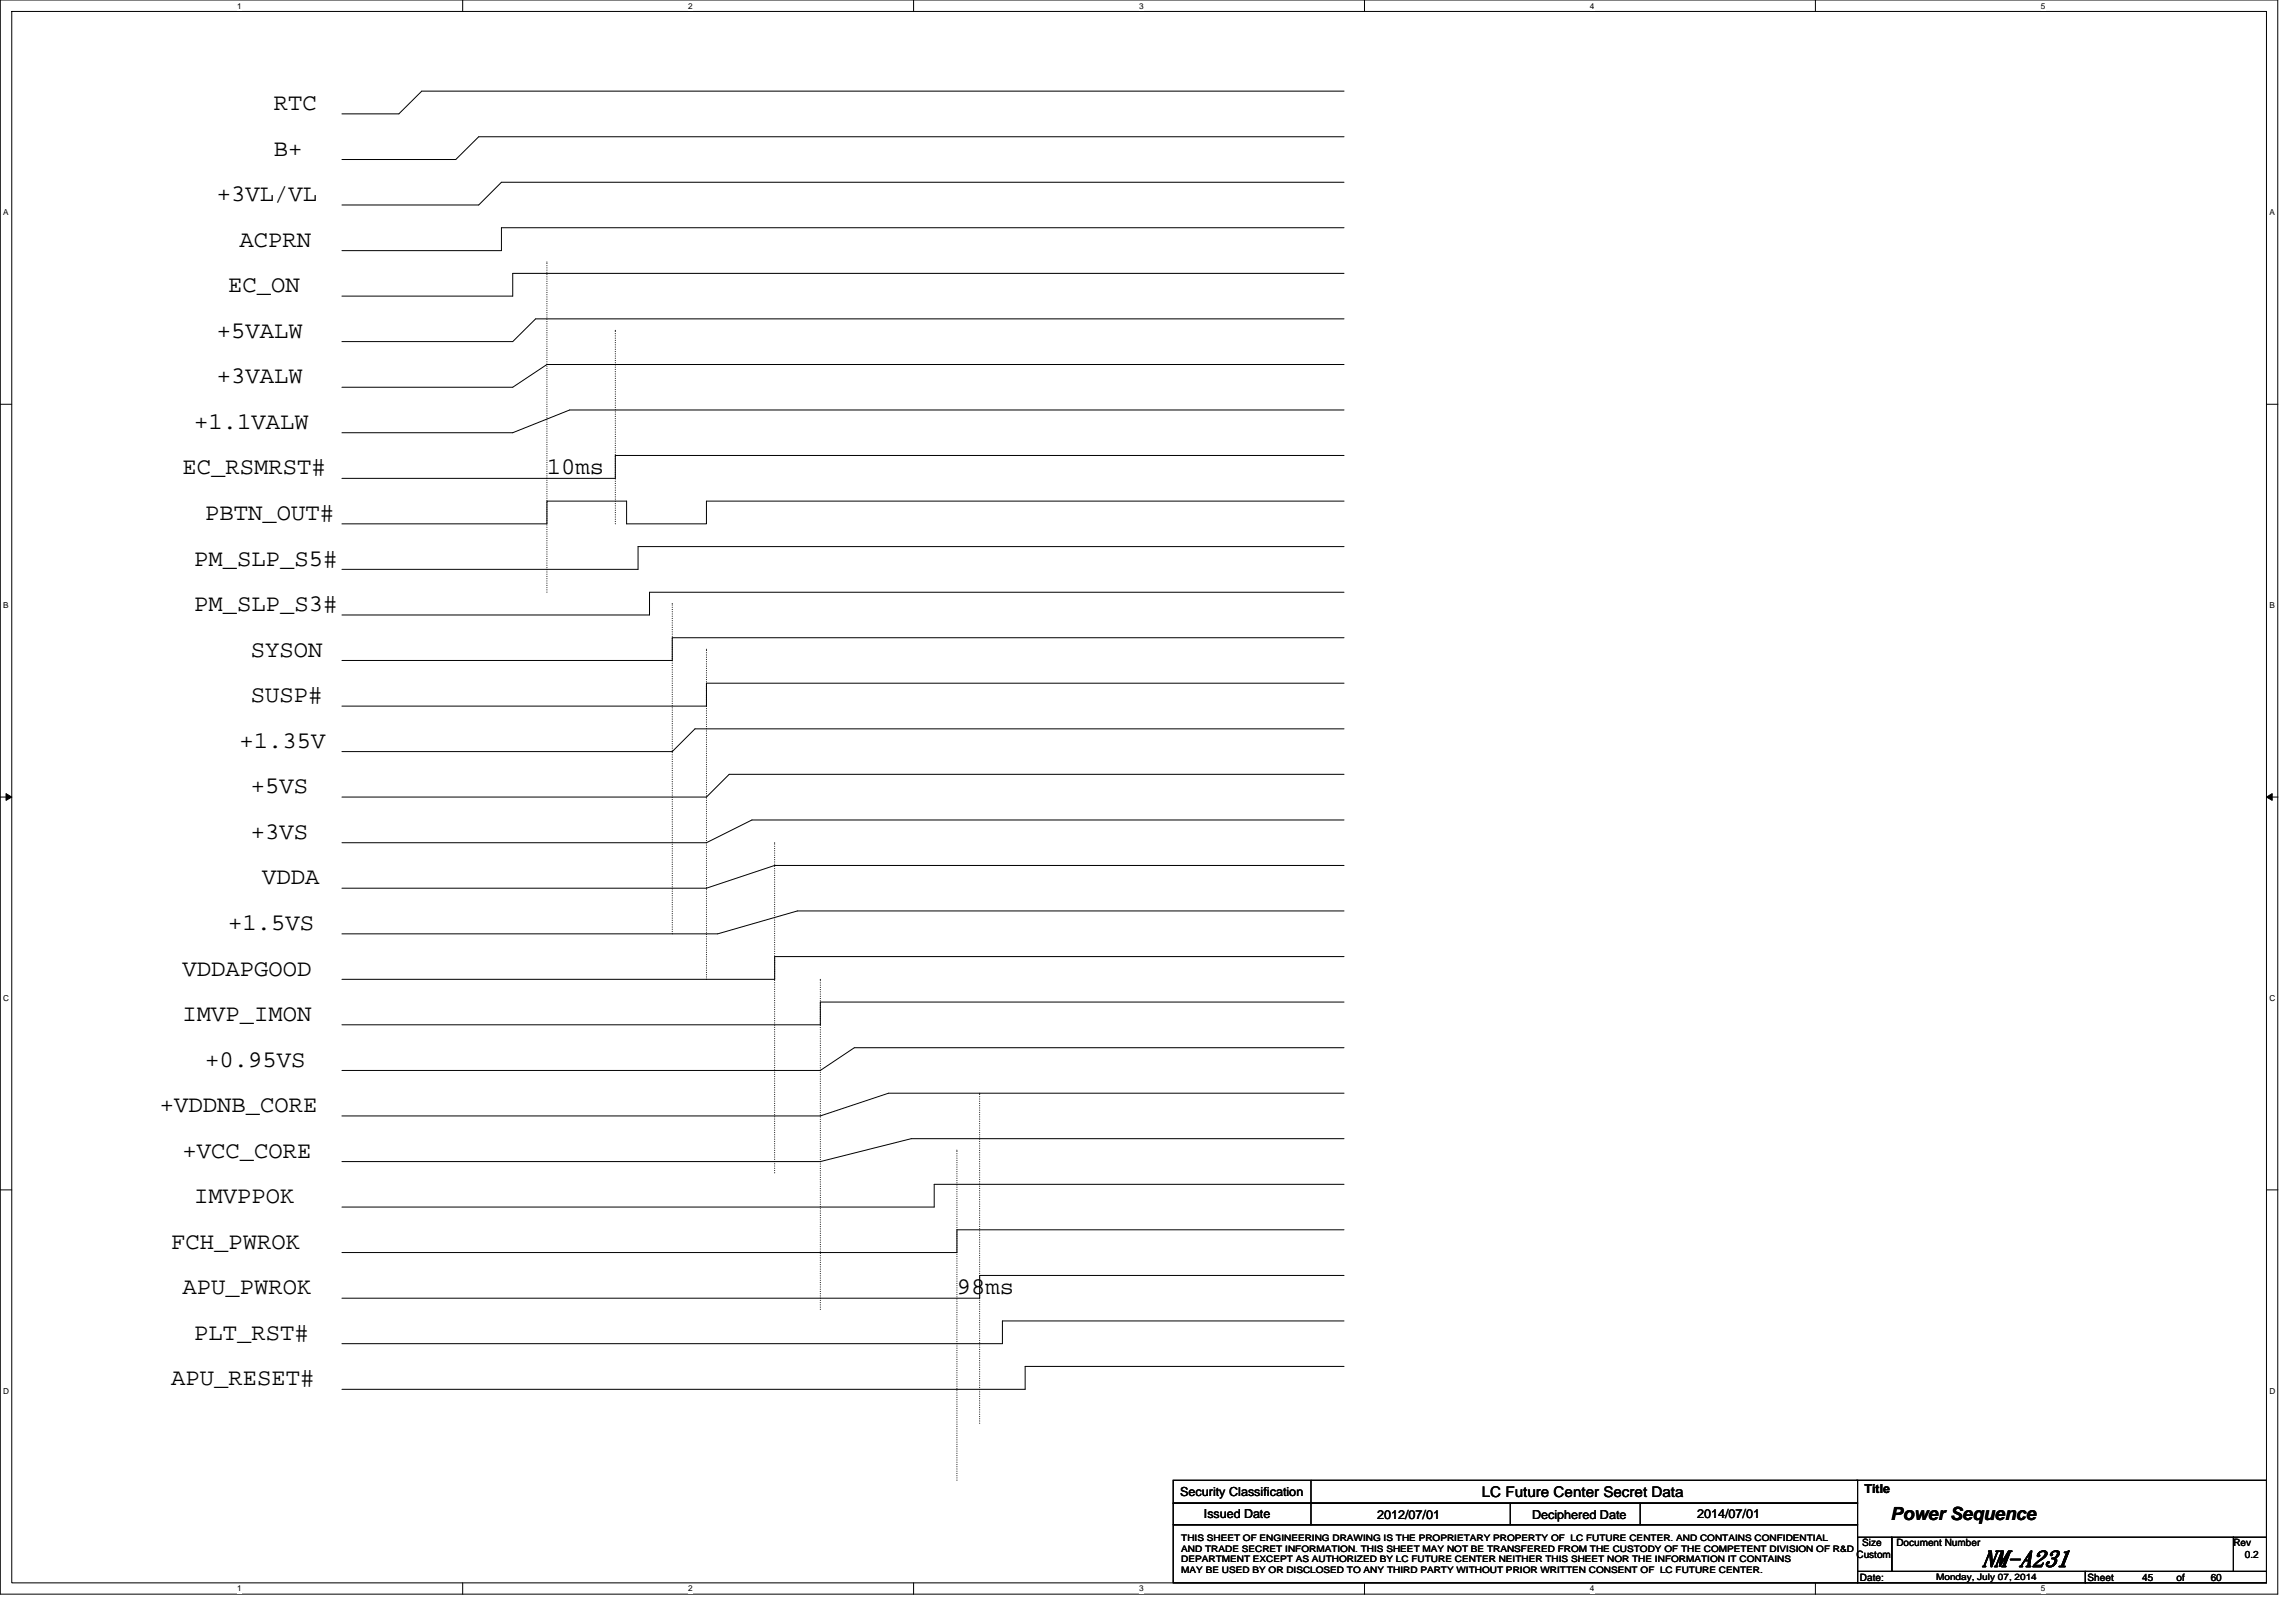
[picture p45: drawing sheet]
<svg xmlns="http://www.w3.org/2000/svg" width="297mm" height="210mm" viewBox="0 0 297 210" stroke-linecap="round" stroke-linejoin="round" font-family="sans-serif">
<defs><g id="words">
<g font-size="3.1">
<text x="35.4" y="14.2">RTC</text>
<text x="35.4" y="20.2">B+</text>
<text x="28" y="26">+3VL/VL</text>
<text x="31" y="31.9">ACPRN</text>
<text x="29.5" y="37.8">EC_ON</text>
<text x="28" y="43.7">+5VALW</text>
<text x="28" y="49.6">+3VALW</text>
<text x="25.1" y="55.5">+1.1VALW</text>
<text x="23.6" y="61.4">EC_RSMRST#</text>
<text x="70.8" y="61.4">10ms</text>
<text x="26.6" y="67.3">PBTN_OUT#</text>
<text x="25.1" y="73.2">PM_SLP_S5#</text>
<text x="25.1" y="79.1">PM_SLP_S3#</text>
<text x="32.5" y="85">SYSON</text>
<text x="32.5" y="90.8">SUSP#</text>
<text x="31" y="96.8">+1.35V</text>
<text x="32.5" y="102.6">+5VS</text>
<text x="32.5" y="108.5">+3VS</text>
<text x="33.9" y="114.4">VDDA</text>
<text x="29.5" y="120.3">+1.5VS</text>
<text x="23.6" y="126.2">VDDAPGOOD</text>
<text x="23.6" y="132.1">IMVP_IMON</text>
<text x="20.7" y="143.9">+VDDNB_CORE</text>
<text x="26.6" y="138">+0.95VS</text>
<text x="23.6" y="149.8">+VCC_CORE</text>
<text x="25.1" y="155.7">IMVPPOK</text>
<text x="22.1" y="161.6">FCH_PWROK</text>
<text x="23.6" y="167.5">APU_PWROK</text>
<text x="123.8" y="167.5">98ms</text>
<text x="25.1" y="173.4">PLT_RST#</text>
<text x="22.1" y="179.2">APU_RESET#</text>
</g>
<text font-size="3" x="256.4" y="202.6">NM-A231</text>
<text font-size="2.3" x="244.6" y="196.6">Power Sequence</text>
<text font-size="1.9" x="191.7" y="193.7">LC Future Center Secret Data</text>
<g font-size="1.6">
<text x="152.7" y="193.5">Security Classification</text>
<text x="155.8" y="196.3">Issued Date</text>
<text x="178.2" y="196.5">2012/07/01</text>
<text x="198.2" y="196.5">Deciphered Date</text>
<text x="219.6" y="196.3">2014/07/01</text>
<text x="241.2" y="193.1">Title</text>
</g>
<g font-size="1.3">
<text x="240.2" y="201.5">Custom</text>
<text x="240.9" y="200.1">Size</text>
<text x="245.3" y="200.1">Document Number</text>
<text x="288.9" y="200.1">Rev</text>
<text x="290.4" y="201.5">0.2</text>
<text x="240.6" y="204.5">Date:</text>
<text x="270.1" y="204.5">Sheet</text>
<text x="277.2" y="204.5">45</text>
<text x="281.6" y="204.5">of</text>
<text x="286" y="204.5">60</text>
</g>
<g font-size="1.2">
<text x="152.8" y="199.4">THIS SHEET OF ENGINEERING DRAWING IS THE PROPRIETARY PROPERTY OF LC FUTURE CENTER. AND CONTAINS CONFIDENTIAL</text>
<text x="152.8" y="200.8">AND TRADE SECRET INFORMATION. THIS SHEET MAY NOT BE TRANSFERED FROM THE CUSTODY OF THE COMPETENT DIVISION OF R&amp;D</text>
<text x="152.8" y="202.1">DEPARTMENT EXCEPT AS AUTHORIZED BY LC FUTURE CENTER NEITHER THIS SHEET NOR THE INFORMATION IT CONTAINS</text>
<text x="152.8" y="203.5">MAY BE USED BY OR DISCLOSED TO ANY THIRD PARTY WITHOUT PRIOR WRITTEN CONSENT OF LC FUTURE CENTER.</text>
<text x="250.5" y="204.4">Monday, July 07, 2014</text>
</g>
<g font-size="1.1">
<text x="30.7" y="1.1">1</text>
<text x="89" y="1.1">2</text>
<text x="147.4" y="1.1">3</text>
<text x="205.7" y="1.1">4</text>
<text x="264" y="1.1">5</text>
<text x=".4" y="27.8">A</text>
<text x="293.6" y="27.8">A</text>
<text x=".4" y="78.7">B</text>
<text x="293.6" y="78.7">B</text>
<text x=".4" y="129.5">C</text>
<text x="293.6" y="129.5">C</text>
<text x=".4" y="180.3">D</text>
<text x="293.6" y="180.3">D</text>
<text x="30.7" y="205.9">1</text>
<text x="89" y="205.9">2</text>
<text x="147.4" y="205.9">3</text>
<text x="205.7" y="205.9">4</text>
<text x="264" y="205.9">5</text>
</g>
</g></defs>
<path d="M0 0h294.7v206.2h-294.7zM1.5 1.5h291.7v203.3h-291.7z" fill="none" stroke="#000" stroke-width=".13"/>
<g fill="#fff">
<path d="M30.7 .1h.6v1.2h-.6z"/>
<path d="M30.7 204.9h.6v1.2h-.6z"/>
</g>
<path d="M59.9 0v1.5M59.9 204.8v1.5" fill="none" stroke="#000" stroke-width=".13"/>
<g fill="#fff">
<path d="M89 .1h.6v1.2h-.6z"/>
<path d="M89 204.9h.6v1.2h-.6z"/>
</g>
<path d="M118.2 0v1.5M118.2 204.8v1.5" fill="none" stroke="#000" stroke-width=".13"/>
<g fill="#fff">
<path d="M147.4 .1h.5v1.2h-.5z"/>
<path d="M147.4 204.9h.5v1.2h-.5z"/>
</g>
<path d="M176.5 0v1.5M176.5 204.8v1.5" fill="none" stroke="#000" stroke-width=".13"/>
<g fill="#fff">
<path d="M205.7 .1h.6v1.2h-.6z"/>
<path d="M205.7 204.9h.6v1.2h-.6z"/>
</g>
<path d="M234.9 0v1.5M234.9 204.8v1.5" fill="none" stroke="#000" stroke-width=".13"/>
<g fill="#fff">
<path d="M264 .1h.6v1.2h-.6z"/>
<path d="M264 204.9h.6v1.2h-.6z"/>
<path d="M.4 26.9h.7v1.2h-.7z"/>
<path d="M293.6 26.9h.7v1.2h-.7z"/>
<path d="M.4 77.7h.7v1.2h-.7z"/>
<path d="M293.6 77.7h.7v1.2h-.7z"/>
</g>
<path d="M0 52.3h1.5M293.2 52.3h1.5" fill="none" stroke="#000" stroke-width=".13"/>
<g fill="#fff">
<path d="M.4 128.5h.8v1.2h-.8z"/>
<path d="M293.6 128.5h.7v1.2h-.7z"/>
</g>
<path d="M0 103.1h1.5M293.2 103.1h1.5" fill="none" stroke="#000" stroke-width=".13"/>
<path d="M.8 102.7l.7 .4-.7 .4zM293.2 103.1l.8-.4v.8z" fill="#000" stroke="#000" stroke-width=".13"/>
<g fill="#fff">
<path d="M.4 179.3h.8v1.2h-.8z"/>
<path d="M293.6 179.3h.7v1.2h-.7z"/>
</g>
<g fill="none" stroke="#000" stroke-width=".13">
<path d="M173.9 11.8h-119.3l-3 2.9h-7.4M173.9 17.7h-112l-2.9 2.9h-14.8M173.9 35.4h-107.6v2.9h-22.1M173.9 23.6h-109l-3 2.9h-17.7M173.9 29.5h-109v2.9h-20.7M173.9 41.3h-104.6l-3 2.9h-22.1M173.9 58.9h-94.3v3h-35.4M173.9 47.2h-103.1l-4.5 2.9h-22.1M173.9 53h-100.2l-7.4 3h-22.1M173.9 64.8h-82.5v3h-10.3v-3h-10.3v3h-26.6M173.9 70.7h-91.4v3h-38.3M173.9 76.6h-89.9v3h-39.8"/>
<path d="M173.9 88.4h-82.5v3h-47.2M173.9 82.5h-86.9v2.9h-42.8M173.9 94.3h-84l-2.9 2.9h-42.8M173.9 100.2h-79.6l-2.9 2.9h-47.2M173.9 106.1h-76.6l-5.9 2.9h-47.2M173.9 112h-73.7l-8.8 2.9h-47.2M173.9 117.9h-70.7l-10.3 2.9h-48.7M173.9 135.6h-63.4l-4.4 2.9h-61.9M173.9 129.6h-67.8v3h-61.9M173.9 123.8h-73.7v2.9h-56M0 153.9h1.5M173.9 141.4h-58.9l-8.9 3h-61.9"/>
<path d="M173.9 147.3h-56l-11.8 3h-61.9M173.9 153.2h-53v3h-76.7M173.9 159.1h-50.1v3h-79.6M293.2 153.9h1.5M173.9 165h-47.2v3h-82.5M173.9 170.9h-44.2v2.9h-85.5M173.9 176.8h-41.3v2.9h-88.4M151.8 191.5h88.5v3h-88.5zM151.8 194.5h88.5v2.8h-88.5zM151.8 197.3h88.5v7.5h-88.5zM169.6 191.5v5.8M195.4 194.5v2.8"/>
<path d="M212.2 194.5v2.8M240.2 191.5h53v7.4M240.3 198.9h4.4v4.4h-4.4zM244.7 198.9h44.2v4.4h-44.2zM288.9 198.9h4.3v4.4h-4.3zM240.3 203.3h29.5v1.5h-29.5zM269.8 203.3h23.4v1.5h-23.4z"/>
</g>
<g fill="none" stroke="#000" stroke-width=".13" stroke-dasharray="0 .3">
<path d="M70.8 33.9h.1M79.6 42.7h.1M70.8 76.6v-42.7M79.6 67.8v-25.1M87 78.1h.1M91.4 84h.1M100.2 109h.1M87 120.8v-42.7M91.4 126.7v-42.7M106.1 126.7h.1M100.2 151.7v-42.7M123.8 148.8h.1"/>
<path d="M126.7 141.4h.1M106.1 169.4v-42.7M123.8 191.5v-42.7M126.7 184.1v-42.7"/>
</g>
<use href="#words"/>
</svg>
